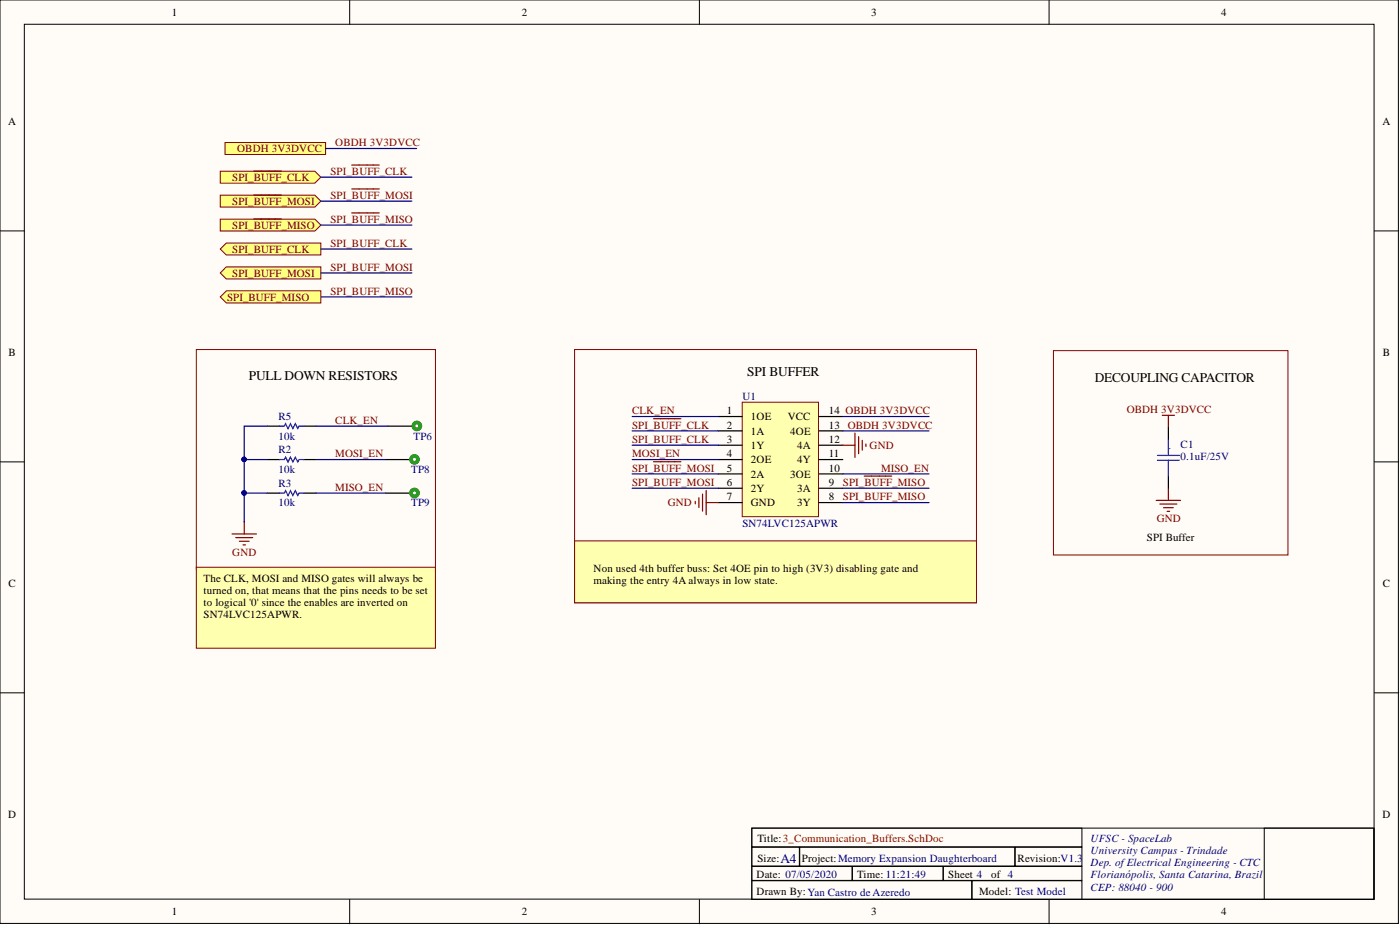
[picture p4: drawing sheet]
<svg xmlns="http://www.w3.org/2000/svg" width="292mm" height="193mm" viewBox="0 0 292 193" stroke-linecap="round" stroke-linejoin="round" font-family="sans-serif">
<defs><g id="words">
<g font-size="2.8">
<text x="51.9" y="79.3">PULL DOWN RESISTORS</text>
<text x="155.9" y="78.3">SPI BUFFER</text>
<text x="228.4" y="79.8">DECOUPLING CAPACITOR</text>
</g>
<text font-size="2.8" fill="#000080" x="162.8" y="180.1">A4</text>
<g font-size="2.3">
<text x="35.9" y="3.3">1</text>
<text x="108.9" y="3.3">2</text>
<text x="181.8" y="3.3">3</text>
<text x="254.8" y="3.3">4</text>
<text x="1.7" y="26.1">A</text>
<text x="288.5" y="26.1">A</text>
<text x="1.8" y="74.3">B</text>
<text x="288.5" y="74.3">B</text>
<text x="151.7" y="86.4">1</text>
<text x="151.7" y="89.4">2</text>
<text x="156.7" y="87.6">1OE</text>
<text x="164.4" y="87.6">VCC</text>
<text x="172.9" y="89.4">13</text>
<text x="172.9" y="86.4">14 OBDH 3V3DVCC</text>
<text x="151.7" y="92.4">3</text>
<text x="151.7" y="95.3">4</text>
<text x="156.7" y="90.7">1A</text>
<text x="156.7" y="93.6">1Y</text>
<text x="164.9" y="90.7">4OE</text>
<text x="166.3" y="93.6">4A</text>
<text x="172.9" y="95.3">11</text>
<text x="172.9" y="92.4">12</text>
<text x="151.7" y="98.4">5</text>
<text x="151.7" y="101.3">6</text>
<text x="156.7" y="96.6">2OE</text>
<text x="156.7" y="99.7">2A</text>
<text x="164.9" y="99.7">3OE</text>
<text x="166.3" y="96.6">4Y</text>
<text x="172.9" y="101.3">9</text>
<text x="172.9" y="98.4">10</text>
<text x="151.7" y="104.4">7</text>
<text x="156.7" y="102.6">2Y</text>
<text x="156.7" y="105.7">GND</text>
<text x="166.3" y="105.7">3Y</text>
<text x="166.3" y="102.6">3A</text>
<text x="172.9" y="104.4">8</text>
<text x="239.3" y="112.8">SPI Buffer</text>
<text x="123.8" y="119.3">Non used 4th buffer buss: Set 4OE pin to high (3V3) disabling gate and</text>
<text x="1.8" y="122.5">C</text>
<text x="42.5" y="121.4">The CLK, MOSI and MISO gates will always be</text>
<text x="42.5" y="123.9">turned on, that means that the pins needs to be set</text>
<text x="123.8" y="121.8">making the entry 4A always in low state.</text>
<text x="288.5" y="122.5">C</text>
<text x="42.5" y="126.4">to logical '0' since the enables are inverted on</text>
<text x="42.5" y="129">SN74LVC125APWR.</text>
<text x="1.7" y="170.7">D</text>
<text x="288.5" y="170.7">D</text>
<text x="158" y="175.7">Title:3_Communication_Buffers.SchDoc</text>
<text x="158" y="179.8">Size:</text>
<text x="167.3" y="179.8">Project:Memory Expansion Daughterboard</text>
<text x="212.3" y="179.8">Revision:V1.3</text>
<text x="157.8" y="183.3">Date: 07/05/2020</text>
<text x="178.8" y="183.3">Time: 11:21:49</text>
<text x="197.9" y="183.3">Sheet 4</text>
<text x="206.8" y="183.3">of 4</text>
<text x="35.9" y="190.9">1</text>
<text x="108.9" y="190.9">2</text>
<text x="157.8" y="186.7">Drawn By:Yan Castro de Azeredo</text>
<text x="181.8" y="190.9">3</text>
<text x="204.3" y="186.7">Model: Test Model</text>
<text x="254.8" y="190.9">4</text>
</g>
<g font-size="2.3" fill="#800000">
<text x="49.5" y="31.8">OBDH 3V3DVCC</text>
<text x="70" y="30.5">OBDH 3V3DVCC</text>
<text x="48.5" y="37.8">SPI_BUFF_CLK</text>
<text x="68.9" y="36.5">SPI_BUFF_CLK</text>
<text x="68.9" y="41.5">SPI_BUFF_MOSI</text>
<text x="48.5" y="42.8">SPI_BUFF_MOSI</text>
<text x="48.5" y="47.7">SPI_BUFF_MISO</text>
<text x="68.9" y="46.5">SPI_BUFF_MISO</text>
<text x="48.5" y="52.7">SPI_BUFF_CLK</text>
<text x="68.9" y="51.5">SPI_BUFF_CLK</text>
<text x="48.5" y="57.7">SPI_BUFF_MOSI</text>
<text x="68.9" y="56.5">SPI_BUFF_MOSI</text>
<text x="47.4" y="62.7">SPI_BUFF_MISO</text>
<text x="68.9" y="61.4">SPI_BUFF_MISO</text>
<text x="70" y="88.4">CLK_EN</text>
<text x="131.9" y="89.4">SPI_BUFF_CLK</text>
<text x="131.9" y="86.4">CLK_EN</text>
<text x="176.9" y="89.4">OBDH 3V3DVCC</text>
<text x="235.1" y="86.1">OBDH 3V3DVCC</text>
<text x="70" y="95.3">MOSI_EN</text>
<text x="131.9" y="92.4">SPI_BUFF_CLK</text>
<text x="131.9" y="95.3">MOSI_EN</text>
<text x="181.4" y="93.6">GND</text>
<text x="131.9" y="98.4">SPI_BUFF_MOSI</text>
<text x="131.9" y="101.3">SPI_BUFF_MOSI</text>
<text x="175.9" y="101.3">SPI_BUFF_MISO</text>
<text x="183.8" y="98.4">MISO_EN</text>
<text x="70" y="102.4">MISO_EN</text>
<text x="139.3" y="105.7">GND</text>
<text x="175.9" y="104.4">SPI_BUFF_MISO</text>
<text x="241.3" y="108.9">GND</text>
<text x="48.5" y="116">GND</text>
</g>
<g font-size="2.3" fill="#000080">
<text x="154.9" y="83.4">U1</text>
<text x="58.1" y="87.6">R5</text>
<text x="58.1" y="91.7">10k</text>
<text x="58.1" y="94.6">R2</text>
<text x="86.3" y="91.7">TP6</text>
<text x="243.8" y="93.7">.</text>
<text x="246.3" y="93.5">C1</text>
<text x="58.1" y="98.6">10k</text>
<text x="58.1" y="101.6">R3</text>
<text x="85.8" y="98.6">TP8</text>
<text x="246.3" y="96">0.1uF/25V</text>
<text x="58.1" y="105.7">10k</text>
<text x="85.8" y="105.7">TP9</text>
<text x="154.9" y="109.9">SN74LVC125APWR</text>
<text x="227.6" y="175.6">UFSC - SpaceLab</text>
<text x="227.6" y="178.2">University Campus - Trindade</text>
<text x="227.6" y="180.7">Dep. ofElectrical Engineering - CTC</text>
<text x="227.6" y="183.3">Florianópolis, Santa Catarina, Brazil</text>
<text x="227.6" y="185.8">CEP: 88040 - 900</text>
</g>
</g></defs>
<g fill="#fffcf8" stroke="#000" stroke-width=".21">
<path d="M0 0h291.8v192.6h-291.8z"/>
<path d="M5.1 5.1h281.6v182.5h-281.6z"/>
</g>
<g fill="none" stroke="#000" stroke-width=".21">
<path d="M73 0v5.1M145.9 0v5.1M218.9 0v5.1M0 48.2h5.1M286.8 48.2h5M0 96.4h5.1M286.8 96.4h5M0 144.5h5.1M286.8 144.5h5M156.9 172.8h129.8v14.8h-129.8zM156.9 172.8h68.8v3.9h-68.8zM156.9 176.7h9.9v4h-9.9z"/>
<path d="M166.9 176.7h44.8v4h-44.8zM211.8 176.7h13.9v4h-13.9zM263.8 172.8h22.9v14.8h-22.9zM73 187.6v5.1M145.9 187.6v5.1M156.9 180.7h20.9v3h-20.9zM156.9 183.7h45.8v3.9h-45.8zM177.8 180.7h19v3h-19zM196.8 180.7h28.9v3h-28.9zM202.8 183.7h22.9v3.9h-22.9zM218.9 187.6v5.1"/>
</g>
<path d="M154.9 83.9h15.9v23.9h-15.9z" fill="#ffffb0" stroke="#800000" stroke-width=".21"/>
<g fill="none" stroke="#000" stroke-width=".25">
<path d="M149.9 86.9h5M149.9 89.9h5M149.9 92.9h5M149.9 95.9h5M149.9 98.9h5M170.8 86.9h5M170.8 89.9h5M170.8 92.9h5M170.8 95.9h5M170.8 98.9h5M149.9 101.9h5M149.9 104.8h5"/>
<path d="M170.8 101.9h5M170.8 104.8h5"/>
</g>
<path d="M145.1 104.6v.5M145.8 103.8v2.1M146.6 103.1v3.5M147.3 102.3v5.1M147.3 104.8h2.6" fill="none" stroke="#800000" stroke-width=".25"/>
<g fill="#ffff80" stroke="#800000" stroke-width=".21">
<path d="M46.9 29.7h21v2.5h-21z" fill-rule="evenodd"/>
<path d="M46 35.7h19.7l1.2 1.3-1.2 1.2h-19.7z" fill-rule="evenodd"/>
</g>
<path d="M53 35.7h5.7M73.4 34.4h5.7" fill="none" stroke="#800000" stroke-width=".25"/>
<path d="M119.9 72.9h83.8v52.8h-83.8z" fill="none" stroke="#800000" stroke-width=".21"/>
<path d="M46 40.7h19.7l1.2 1.3-1.2 1.2h-19.7z" fill-rule="evenodd" fill="#ffff80" stroke="#800000" stroke-width=".21"/>
<path d="M73.4 39.4h5.7M53 40.7h5.7" fill="none" stroke="#800000" stroke-width=".25"/>
<path d="M46 45.7h19.7l1.2 1.3-1.2 1.2h-19.7z" fill-rule="evenodd" fill="#ffff80" stroke="#800000" stroke-width=".21"/>
<path d="M53 45.7h5.7M73.4 44.4h5.7" fill="none" stroke="#800000" stroke-width=".25"/>
<g fill="#ffff80" stroke="#800000" stroke-width=".21">
<path d="M46 52l1.2-1.3h19.7v2.5h-19.7z" fill-rule="evenodd"/>
<path d="M47.2 55.7h19.7v2.5h-19.7l-1.2-1.3z" fill-rule="evenodd"/>
</g>
<path d="M136.4 87.4h5.7M136.4 96.3h5.7M180.3 99.3h5.7" fill="none" stroke="#800000" stroke-width=".25"/>
<path d="M119.9 112.8h83.8v12.9h-83.8z" fill="#ffffb0" stroke="#800000" stroke-width=".21"/>
<path d="M41 72.9h49.9v45.9h-49.9zM219.8 73.2h48.9v42.6h-48.9z" fill="none" stroke="#800000" stroke-width=".21"/>
<g fill="none" stroke="#800000" stroke-width=".25">
<path d="M175.8 92.9h2.6M178.4 90.3v5.1M179.1 91.1v3.6M179.9 91.9v2M180.7 92.6v.5M242.5 86.6h2.5M243.8 86.6v2.6M48.4 111.4h5.1M49.2 112.2h3.5M49.9 112.9h2.1M50.7 113.7h.5M51 108.9v2.5"/>
<path d="M241.2 104.4h5.1M242 105.2h3.6M242.8 105.9h2M243.5 106.7h.5M243.8 101.9v2.5"/>
</g>
<path d="M55.8 88.9h2.5M55.8 95.9h2.5M63.4 88.9h2.5M63.4 95.9h2.5M80.4 95.9h5.1M80.9 88.9h5.1M243.8 89.2v2.5M243.8 99.3v2.6M55.8 102.9h2.5M63.4 102.9h2.5M80.4 102.9h5.1" fill="none" stroke="#000" stroke-width=".25"/>
<path d="M58.3 88.9h1l.3-.5 .5 1 .5-1 .5 1 .5-1 .5 1 .3-.5h1M58.3 95.9h1l.3-.5 .5 1 .5-1 .5 1 .5-1 .5 1 .3-.5h1M241.5 96h4.6M241.5 95h4.6M243.8 91.7v3.3M243.8 96v3.3M58.3 102.9h1l.3-.5 .5 1 .5-1 .5 1 .5-1 .5 1 .3-.5h1" fill="none" stroke="#00f" stroke-width=".25"/>
<g fill="none" stroke="#090" stroke-width=".76">
<circle cx="86.5" cy="95.8" r=".72"/>
<circle cx="87" cy="88.9" r=".72"/>
<circle cx="86.5" cy="102.8" r=".72"/>
</g>
<path d="M41 118.3h49.9v16.9h-49.9z" fill="#ffffb0" stroke="#800000" stroke-width=".21"/>
<g fill="none" stroke="#000080" stroke-width=".25">
<path d="M66.9 37h19M67.9 31h19M66.9 42h19M66.9 47h19M66.9 52h19M66.9 56.9h19M66.9 61.9h19M51 95.9h4.8M65.9 95.9h14.5M65.9 88.9h15M131.9 86.9h18M131.9 89.9h18"/>
<path d="M131.9 92.9h18M131.9 98.9h18M131.9 95.9h18M175.8 98.9h18M175.8 86.9h18M175.8 89.9h18M51 102.9h4.8M65.9 102.9h14.5M131.9 101.9h18M175.8 101.9h18M175.8 104.8h18"/>
</g>
<g fill="#000080" stroke="#000080" stroke-width=".21">
<circle cx="50.9" cy="95.8" r=".47"/>
<circle cx="50.9" cy="102.8" r=".47"/>
</g>
<path d="M46 61.9l1.2-1.2h19.7v2.5h-19.7z" fill-rule="evenodd" fill="#ffff80" stroke="#800000" stroke-width=".21"/>
<path d="M55.8 88.9h-4.8v20" fill="none" stroke="#000080" stroke-width=".25"/>
<g fill="#000080" stroke="#000080" stroke-width=".21">
<circle cx="50.9" cy="102.8" r=".47"/>
<circle cx="50.9" cy="95.8" r=".47"/>
</g>
<use href="#words"/>
</svg>
